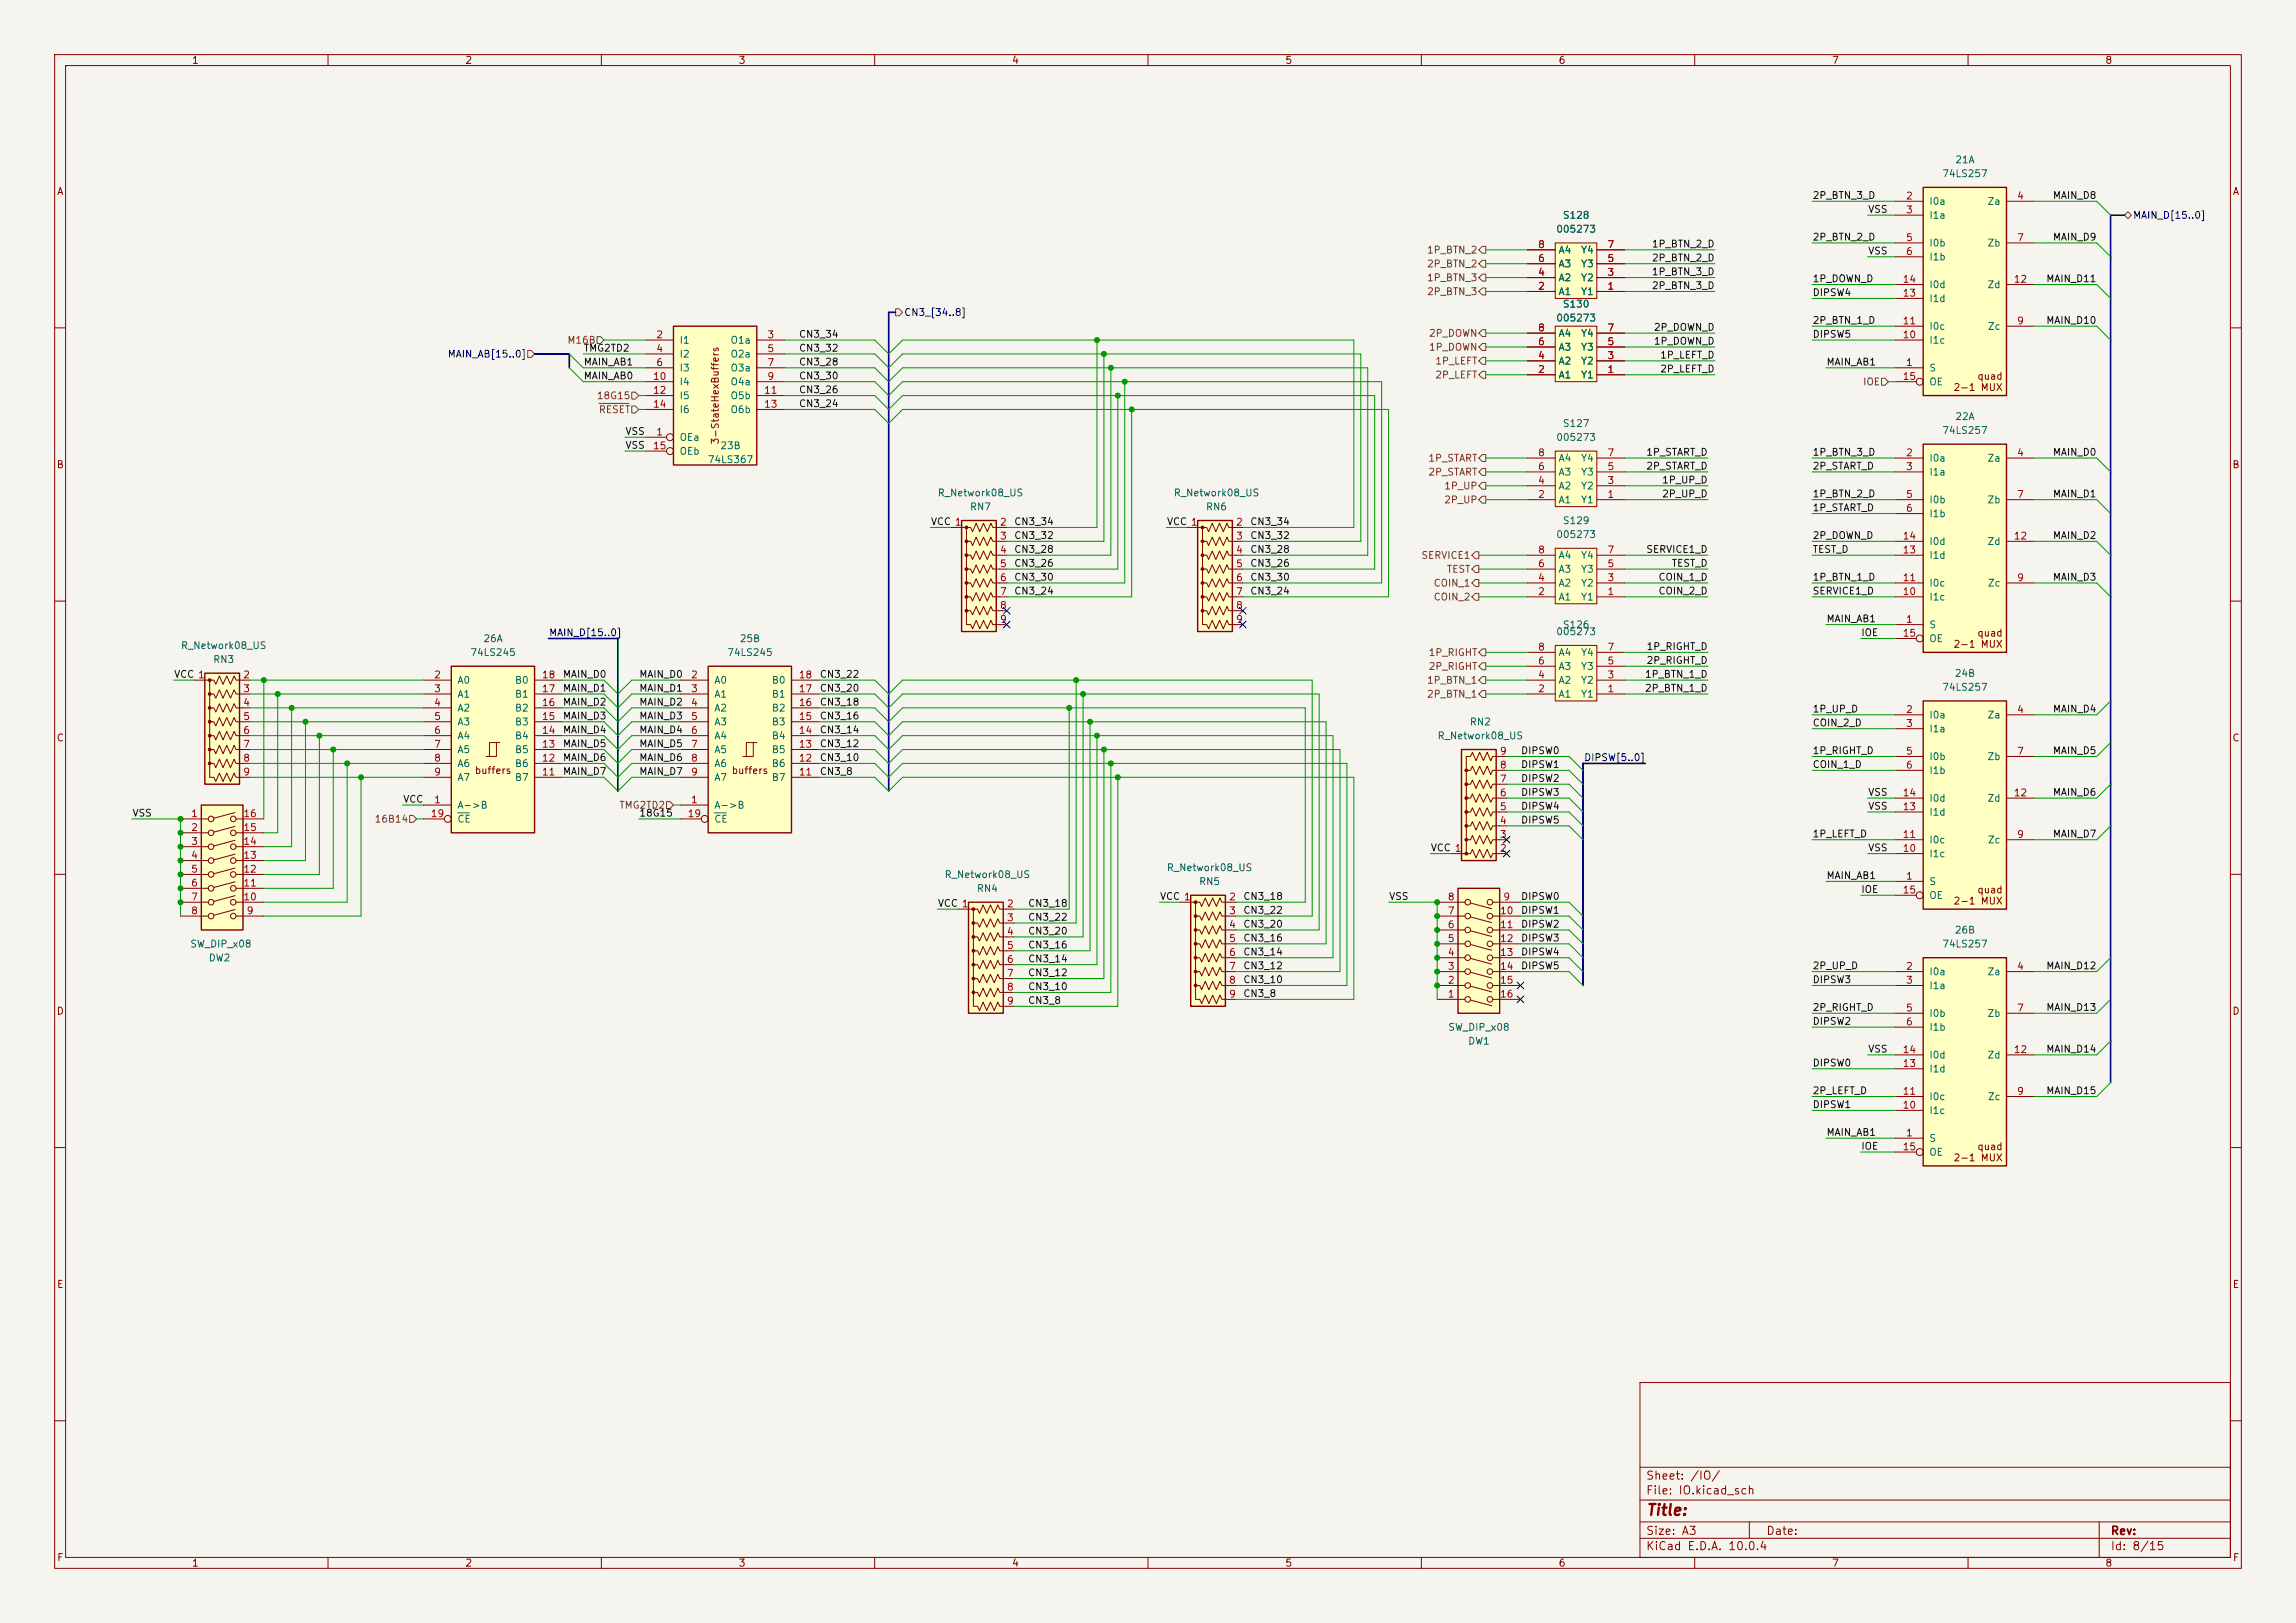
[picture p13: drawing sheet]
<svg xmlns="http://www.w3.org/2000/svg" width="420mm" height="297mm" viewBox="0 0 420 297" stroke-linecap="round" stroke-linejoin="round" font-family="sans-serif">
<defs><g id="words">
<text font-size="2" fill="#840000" x="301" y="277.8">Title:</text>
<g font-size="1.5" fill="#840000">
<text x="301" y="273.8">File: IO.kicad_sch</text>
<text x="301" y="271.1">Sheet: /IO/</text>
<text x="301" y="281.2">Size: A3</text>
<text x="323" y="281.2">Date:</text>
<text x="386" y="281.2">Rev:</text>
<text x="301" y="284">KiCad E.D.A. 10.0.4</text>
<text x="386" y="284">Id: 8/15</text>
</g>
<g font-size="1.3" fill="#840000">
<text x="35" y="12">1</text>
<text x="85" y="12">2</text>
<text x="135" y="12">3</text>
<text x="185" y="12">4</text>
<text x="235" y="12">5</text>
<text x="285" y="12">6</text>
<text x="335" y="12">7</text>
<text x="385" y="12">8</text>
<text x="10.3" y="36">A</text>
<text x="408.3" y="36">A</text>
<text x="357.2" y="71.8">2-1 MUX</text>
<text x="361.6" y="69.8">quad</text>
<text x="131.8" y="81.4" transform="rotate(-90 131.8 81.4)">3-StateHexBuffers</text>
<text x="10.3" y="86">B</text>
<text x="408.2" y="86">B</text>
<text x="357.2" y="118.8">2-1 MUX</text>
<text x="361.6" y="116.8">quad</text>
<text x="10.3" y="136">C</text>
<text x="408.2" y="136">C</text>
<text x="86.7" y="141.9">buffers</text>
<text x="133.7" y="141.9">buffers</text>
<text x="357.2" y="165.8">2-1 MUX</text>
<text x="361.6" y="163.8">quad</text>
<text x="10.3" y="186">D</text>
<text x="408.2" y="186">D</text>
<text x="357.2" y="212.8">2-1 MUX</text>
<text x="361.6" y="210.8">quad</text>
<text x="10.3" y="236">E</text>
<text x="408.3" y="236">E</text>
<text x="10.3" y="286">F</text>
<text x="35" y="287">1</text>
<text x="85" y="287">2</text>
<text x="135" y="287">3</text>
<text x="185" y="287">4</text>
<text x="235" y="287">5</text>
<text x="285" y="287">6</text>
<text x="335" y="287">7</text>
<text x="385" y="287">8</text>
<text x="408.3" y="286">F</text>
</g>
<g font-size="1.3" fill="#006464">
<text x="355.2" y="32.7">74LS257</text>
<text x="357.6" y="30.2">21A</text>
<text x="285.8" y="40.3">S128</text>
<text x="352.8" y="37.8">I0a</text>
<text x="352.8" y="40.3">I1a</text>
<text x="363.5" y="37.8">Za</text>
<text x="284.6" y="42.9">005273</text>
<text x="285" y="46.7">A4</text>
<text x="289.1" y="46.7">Y4</text>
<text x="352.8" y="45.4">I0b</text>
<text x="352.8" y="48">I1b</text>
<text x="363.5" y="45.4">Zb</text>
<text x="285" y="51.8">A2</text>
<text x="285" y="49.2">A3</text>
<text x="289.1" y="51.8">Y2</text>
<text x="289.1" y="49.2">Y3</text>
<text x="352.8" y="53">I0d</text>
<text x="363.5" y="53">Zd</text>
<text x="284.6" y="59.1">005273</text>
<text x="285" y="54.3">A1</text>
<text x="285.8" y="56.6">S130</text>
<text x="289.1" y="54.3">Y1</text>
<text x="352.8" y="55.6">I1d</text>
<text x="124.2" y="63.2">I1</text>
<text x="124.2" y="65.7">I2</text>
<text x="133.5" y="63.2">O1a</text>
<text x="133.5" y="65.7">O2a</text>
<text x="285" y="64.5">A3</text>
<text x="285" y="61.9">A4</text>
<text x="289.1" y="64.5">Y3</text>
<text x="289.1" y="61.9">Y4</text>
<text x="352.8" y="63.2">I1c</text>
<text x="352.8" y="60.7">I0c</text>
<text x="363.5" y="60.7">Zc</text>
<text x="124.2" y="68.3">I3</text>
<text x="124.2" y="70.8">I4</text>
<text x="133.5" y="68.3">O3a</text>
<text x="133.5" y="70.8">O4a</text>
<text x="285" y="69.6">A1</text>
<text x="285" y="67">A2</text>
<text x="289.1" y="69.6">Y1</text>
<text x="289.1" y="67">Y2</text>
<text x="352.8" y="68.3">S</text>
<text x="352.8" y="70.8">OE</text>
<text x="124.2" y="73.4">I5</text>
<text x="124.2" y="75.9">I6</text>
<text x="133.5" y="73.4">O5b</text>
<text x="133.5" y="75.9">O6b</text>
<text x="357.6" y="77.2">22A</text>
<text x="124.2" y="81">OEa</text>
<text x="124.2" y="83.5">OEb</text>
<text x="131.7" y="82.5">23B</text>
<text x="284.6" y="81">005273</text>
<text x="285.8" y="78.4">S127</text>
<text x="355.2" y="79.7">74LS257</text>
<text x="129.4" y="85">74LS367</text>
<text x="285" y="89.9">A2</text>
<text x="285" y="87.3">A3</text>
<text x="285" y="84.8">A4</text>
<text x="289.1" y="89.9">Y2</text>
<text x="289.1" y="87.3">Y3</text>
<text x="289.1" y="84.8">Y4</text>
<text x="352.8" y="84.8">I0a</text>
<text x="352.8" y="87.3">I1a</text>
<text x="363.5" y="84.8">Za</text>
<text x="171.4" y="91.1">R_Network08_US</text>
<text x="177.3" y="93.7">RN7</text>
<text x="214.6" y="91.1">R_Network08_US</text>
<text x="220.5" y="93.7">RN6</text>
<text x="285" y="92.4">A1</text>
<text x="289.1" y="92.4">Y1</text>
<text x="352.8" y="92.4">I0b</text>
<text x="352.8" y="95">I1b</text>
<text x="363.5" y="92.4">Zb</text>
<text x="284.6" y="98.8">005273</text>
<text x="285.8" y="96.2">S129</text>
<text x="352.8" y="100">I0d</text>
<text x="363.5" y="100">Zd</text>
<text x="285" y="107.7">A2</text>
<text x="285" y="105.1">A3</text>
<text x="285" y="102.6">A4</text>
<text x="289.1" y="107.7">Y2</text>
<text x="289.1" y="105.1">Y3</text>
<text x="289.1" y="102.6">Y4</text>
<text x="352.8" y="107.7">I0c</text>
<text x="352.8" y="102.6">I1d</text>
<text x="363.5" y="107.7">Zc</text>
<text x="285" y="110.2">A1</text>
<text x="289.1" y="110.2">Y1</text>
<text x="352.8" y="110.2">I1c</text>
<text x="33" y="119.1">R_Network08_US</text>
<text x="88.3" y="117.8">26A</text>
<text x="135.2" y="117.8">25B</text>
<text x="284.6" y="116.5">005273</text>
<text x="285.8" y="115.3">S126</text>
<text x="352.8" y="115.3">S</text>
<text x="352.8" y="117.8">OE</text>
<text x="38.9" y="121.6">RN3</text>
<text x="83.6" y="125.4">A0</text>
<text x="85.9" y="120.4">74LS245</text>
<text x="94.1" y="125.4">B0</text>
<text x="130.6" y="125.4">A0</text>
<text x="132.9" y="120.4">74LS245</text>
<text x="141.1" y="125.4">B0</text>
<text x="285" y="125.4">A2</text>
<text x="285" y="122.9">A3</text>
<text x="285" y="120.4">A4</text>
<text x="289.1" y="125.4">Y2</text>
<text x="289.1" y="122.9">Y3</text>
<text x="289.1" y="120.4">Y4</text>
<text x="357.5" y="124.2">24B</text>
<text x="83.6" y="128">A1</text>
<text x="83.6" y="130.5">A2</text>
<text x="94.1" y="130.5">B2</text>
<text x="94.1" y="128">B1</text>
<text x="130.6" y="128">A1</text>
<text x="130.6" y="130.5">A2</text>
<text x="141.1" y="130.5">B2</text>
<text x="141.1" y="128">B1</text>
<text x="285" y="128">A1</text>
<text x="289.1" y="128">Y1</text>
<text x="352.8" y="131.8">I0a</text>
<text x="355.2" y="126.7">74LS257</text>
<text x="363.5" y="131.8">Za</text>
<text x="83.6" y="133.1">A3</text>
<text x="83.6" y="135.6">A4</text>
<text x="94.1" y="135.6">B4</text>
<text x="94.1" y="133.1">B3</text>
<text x="130.6" y="133.1">A3</text>
<text x="130.6" y="135.6">A4</text>
<text x="141.1" y="135.6">B4</text>
<text x="141.1" y="133.1">B3</text>
<text x="262.9" y="135.6">R_Network08_US</text>
<text x="268.8" y="133.1">RN2</text>
<text x="352.8" y="134.3">I1a</text>
<text x="83.6" y="138.1">A5</text>
<text x="83.6" y="140.7">A6</text>
<text x="83.6" y="143.2">A7</text>
<text x="94.1" y="143.2">B7</text>
<text x="94.1" y="140.7">B6</text>
<text x="94.1" y="138.1">B5</text>
<text x="130.6" y="138.1">A5</text>
<text x="130.6" y="140.7">A6</text>
<text x="130.6" y="143.2">A7</text>
<text x="141.1" y="143.2">B7</text>
<text x="141.1" y="140.7">B6</text>
<text x="141.1" y="138.1">B5</text>
<text x="352.8" y="139.4">I0b</text>
<text x="352.8" y="141.9">I1b</text>
<text x="363.5" y="139.4">Zb</text>
<text x="83.6" y="148.3">A-&gt;B</text>
<text x="130.6" y="148.3">A-&gt;B</text>
<text x="352.8" y="149.6">I1d</text>
<text x="352.8" y="147">I0d</text>
<text x="363.5" y="147">Zd</text>
<text x="83.6" y="150.8">CE</text>
<text x="130.6" y="150.8">CE</text>
<text x="352.8" y="154.6">I0c</text>
<text x="363.5" y="154.6">Zc</text>
<text x="172.7" y="161">R_Network08_US</text>
<text x="213.3" y="159.7">R_Network08_US</text>
<text x="352.8" y="157.2">I1c</text>
<text x="178.6" y="163.5">RN4</text>
<text x="219.2" y="162.3">RN5</text>
<text x="352.8" y="162.3">S</text>
<text x="352.8" y="164.8">OE</text>
<text x="34.7" y="173.7">SW_DIP_x08</text>
<text x="355.2" y="173.7">74LS257</text>
<text x="357.5" y="171.2">26B</text>
<text x="38.1" y="176.2">DW2</text>
<text x="352.8" y="178.8">I0a</text>
<text x="363.5" y="178.8">Za</text>
<text x="352.8" y="181.3">I1a</text>
<text x="264.8" y="188.9">SW_DIP_x08</text>
<text x="268.4" y="191.5">DW1</text>
<text x="352.8" y="186.4">I0b</text>
<text x="352.8" y="188.9">I1b</text>
<text x="363.5" y="186.4">Zb</text>
<text x="352.8" y="196.6">I1d</text>
<text x="352.8" y="194">I0d</text>
<text x="363.5" y="194">Zd</text>
<text x="352.8" y="201.6">I0c</text>
<text x="363.5" y="201.6">Zc</text>
<text x="352.8" y="209.3">S</text>
<text x="352.8" y="204.2">I1c</text>
<text x="352.8" y="211.8">OE</text>
</g>
<g font-size="1.3" fill="#0f0f0f">
<text x="331.5" y="36.7">2P_BTN_3_D</text>
<text x="341.6" y="39.2">VSS</text>
<text x="375.4" y="36.7">MAIN_D8</text>
<text x="302.1" y="45.6">1P_BTN_2_D</text>
<text x="331.5" y="44.3">2P_BTN_2_D</text>
<text x="341.6" y="46.9">VSS</text>
<text x="375.4" y="44.3">MAIN_D9</text>
<text x="302.1" y="50.7">1P_BTN_3_D</text>
<text x="302.1" y="53.2">2P_BTN_3_D</text>
<text x="302.1" y="48.1">2P_BTN_2_D</text>
<text x="331.5" y="51.9">1P_DOWN_D</text>
<text x="374.2" y="51.9">MAIN_D11</text>
<text x="331.5" y="54.5">DIPSW4</text>
<text x="331.5" y="59.6">2P_BTN_1_D</text>
<text x="374.2" y="59.6">MAIN_D10</text>
<text x="106.7" y="64.6">TMG2TD2</text>
<text x="146" y="62.1">CN3_34</text>
<text x="146" y="64.6">CN3_32</text>
<text x="302.4" y="63.4">1P_DOWN_D</text>
<text x="302.4" y="60.8">2P_DOWN_D</text>
<text x="303.6" y="65.9">1P_LEFT_D</text>
<text x="331.5" y="62.1">DIPSW5</text>
<text x="106.7" y="67.2">MAIN_AB1</text>
<text x="106.7" y="69.7">MAIN_AB0</text>
<text x="146" y="67.2">CN3_28</text>
<text x="146" y="69.7">CN3_30</text>
<text x="303.6" y="68.5">2P_LEFT_D</text>
<text x="334" y="67.2">MAIN_AB1</text>
<text x="146" y="74.8">CN3_24</text>
<text x="146" y="72.3">CN3_26</text>
<text x="114.3" y="82.4">VSS</text>
<text x="114.3" y="79.9">VSS</text>
<text x="301" y="83.7">1P_START_D</text>
<text x="331.5" y="83.7">1P_BTN_3_D</text>
<text x="375.4" y="83.7">MAIN_D0</text>
<text x="301" y="86.2">2P_START_D</text>
<text x="303.9" y="88.8">1P_UP_D</text>
<text x="331.5" y="86.2">2P_START_D</text>
<text x="303.9" y="91.3">2P_UP_D</text>
<text x="331.5" y="93.9">1P_START_D</text>
<text x="331.5" y="91.3">1P_BTN_2_D</text>
<text x="375.4" y="91.3">MAIN_D1</text>
<text x="170.2" y="96.4">VCC 1</text>
<text x="185.4" y="96.4">CN3_34</text>
<text x="185.4" y="101.5">CN3_28</text>
<text x="185.4" y="98.9">CN3_32</text>
<text x="213.4" y="96.4">VCC 1</text>
<text x="228.6" y="101.5">CN3_28</text>
<text x="228.6" y="96.4">CN3_34</text>
<text x="228.6" y="98.9">CN3_32</text>
<text x="301" y="101.5">SERVICE1_D</text>
<text x="331.5" y="98.9">2P_DOWN_D</text>
<text x="331.5" y="101.5">TEST_D</text>
<text x="375.4" y="98.9">MAIN_D2</text>
<text x="185.4" y="106.6">CN3_30</text>
<text x="185.4" y="104">CN3_26</text>
<text x="228.6" y="106.6">CN3_30</text>
<text x="228.6" y="104">CN3_26</text>
<text x="303.3" y="106.6">COIN_1_D</text>
<text x="305.7" y="104">TEST_D</text>
<text x="331.5" y="106.6">1P_BTN_1_D</text>
<text x="375.4" y="106.6">MAIN_D3</text>
<text x="185.4" y="109.1">CN3_24</text>
<text x="228.6" y="109.1">CN3_24</text>
<text x="303.3" y="109.1">COIN_2_D</text>
<text x="331.5" y="109.1">SERVICE1_D</text>
<text x="301.1" y="119.3">1P_RIGHT_D</text>
<text x="334" y="114.2">MAIN_AB1</text>
<text x="340.4" y="116.7">IOE</text>
<text x="31.7" y="124.3">VCC 1</text>
<text x="102.9" y="124.3">MAIN_D0</text>
<text x="116.8" y="124.3">MAIN_D0</text>
<text x="149.9" y="124.3">CN3_22</text>
<text x="300.8" y="124.3">1P_BTN_1_D</text>
<text x="301.1" y="121.8">2P_RIGHT_D</text>
<text x="102.9" y="126.9">MAIN_D1</text>
<text x="102.9" y="132">MAIN_D3</text>
<text x="102.9" y="129.4">MAIN_D2</text>
<text x="116.8" y="129.4">MAIN_D2</text>
<text x="116.8" y="126.9">MAIN_D1</text>
<text x="116.8" y="132">MAIN_D3</text>
<text x="149.9" y="132">CN3_16</text>
<text x="149.9" y="126.9">CN3_20</text>
<text x="149.9" y="129.4">CN3_18</text>
<text x="300.8" y="126.9">2P_BTN_1_D</text>
<text x="331.5" y="130.7">1P_UP_D</text>
<text x="375.4" y="130.7">MAIN_D4</text>
<text x="102.9" y="137">MAIN_D5</text>
<text x="102.9" y="134.5">MAIN_D4</text>
<text x="116.8" y="137">MAIN_D5</text>
<text x="116.8" y="134.5">MAIN_D4</text>
<text x="149.9" y="134.5">CN3_14</text>
<text x="149.9" y="137">CN3_12</text>
<text x="331.5" y="133.2">COIN_2_D</text>
<text x="102.9" y="139.6">MAIN_D6</text>
<text x="102.9" y="142.1">MAIN_D7</text>
<text x="116.8" y="142.1">MAIN_D7</text>
<text x="116.8" y="139.6">MAIN_D6</text>
<text x="149.9" y="139.6">CN3_10</text>
<text x="149.9" y="142.1">CN3_8</text>
<text x="278.1" y="138.3">DIPSW0</text>
<text x="278.1" y="140.8">DIPSW1</text>
<text x="278.1" y="143.4">DIPSW2</text>
<text x="331.5" y="140.8">COIN_1_D</text>
<text x="331.5" y="138.3">1P_RIGHT_D</text>
<text x="375.4" y="138.3">MAIN_D5</text>
<text x="24.1" y="149.7">VSS</text>
<text x="73.7" y="147.2">VCC</text>
<text x="116.8" y="149.7">18G15</text>
<text x="278.1" y="145.9">DIPSW3</text>
<text x="278.1" y="148.5">DIPSW4</text>
<text x="341.6" y="148.5">VSS</text>
<text x="341.6" y="145.9">VSS</text>
<text x="375.4" y="145.9">MAIN_D6</text>
<text x="278.1" y="151">DIPSW5</text>
<text x="331.5" y="153.5">1P_LEFT_D</text>
<text x="375.4" y="153.5">MAIN_D7</text>
<text x="261.6" y="156.1">VCC 1</text>
<text x="334" y="161.2">MAIN_AB1</text>
<text x="341.6" y="156.1">VSS</text>
<text x="171.4" y="166.2">VCC 1</text>
<text x="188" y="166.2">CN3_18</text>
<text x="212.1" y="165">VCC 1</text>
<text x="227.3" y="165">CN3_18</text>
<text x="227.3" y="167.5">CN3_22</text>
<text x="254" y="165">VSS</text>
<text x="278.1" y="167.5">DIPSW1</text>
<text x="278.1" y="165">DIPSW0</text>
<text x="340.4" y="163.7">IOE</text>
<text x="188" y="173.9">CN3_16</text>
<text x="188" y="168.8">CN3_22</text>
<text x="188" y="171.3">CN3_20</text>
<text x="227.3" y="170.1">CN3_20</text>
<text x="227.3" y="172.6">CN3_16</text>
<text x="278.1" y="172.6">DIPSW3</text>
<text x="278.1" y="170.1">DIPSW2</text>
<text x="188" y="176.4">CN3_14</text>
<text x="188" y="178.9">CN3_12</text>
<text x="227.3" y="177.7">CN3_12</text>
<text x="227.3" y="175.1">CN3_14</text>
<text x="278.1" y="175.1">DIPSW4</text>
<text x="278.1" y="177.7">DIPSW5</text>
<text x="331.5" y="177.7">2P_UP_D</text>
<text x="374.2" y="177.7">MAIN_D12</text>
<text x="188" y="184">CN3_8</text>
<text x="188" y="181.5">CN3_10</text>
<text x="227.3" y="182.8">CN3_8</text>
<text x="227.3" y="180.2">CN3_10</text>
<text x="331.5" y="180.2">DIPSW3</text>
<text x="331.5" y="185.3">2P_RIGHT_D</text>
<text x="374.2" y="185.3">MAIN_D13</text>
<text x="331.5" y="187.8">DIPSW2</text>
<text x="331.5" y="195.5">DIPSW0</text>
<text x="341.6" y="192.9">VSS</text>
<text x="374.2" y="192.9">MAIN_D14</text>
<text x="331.5" y="203.1">DIPSW1</text>
<text x="331.5" y="200.5">2P_LEFT_D</text>
<text x="374.2" y="200.5">MAIN_D15</text>
<text x="334" y="208.2">MAIN_AB1</text>
<text x="340.4" y="210.7">IOE</text>
</g>
<g font-size="1.3" fill="#a90000">
<text x="348.5" y="36.8">2</text>
<text x="348.5" y="39.3">3</text>
<text x="368.9" y="36.8">4</text>
<text x="281.2" y="45.7">8</text>
<text x="293.9" y="45.7">7</text>
<text x="348.5" y="44.4">5</text>
<text x="348.5" y="47">6</text>
<text x="368.9" y="44.4">7</text>
<text x="281.2" y="53.3">2</text>
<text x="281.2" y="50.8">4</text>
<text x="281.2" y="48.2">6</text>
<text x="293.9" y="53.3">1</text>
<text x="293.9" y="50.8">3</text>
<text x="293.9" y="48.2">5</text>
<text x="347.9" y="52">14</text>
<text x="368.3" y="52">12</text>
<text x="347.9" y="59.7">11</text>
<text x="347.9" y="54.6">13</text>
<text x="368.9" y="59.7">9</text>
<text x="119.9" y="62.2">2</text>
<text x="119.9" y="64.7">4</text>
<text x="140.3" y="62.2">3</text>
<text x="140.3" y="64.7">5</text>
<text x="281.2" y="63.5">6</text>
<text x="281.2" y="60.9">8</text>
<text x="293.9" y="63.5">5</text>
<text x="293.9" y="60.9">7</text>
<text x="347.9" y="62.2">10</text>
<text x="119.3" y="69.8">10</text>
<text x="119.9" y="67.3">6</text>
<text x="140.3" y="67.3">7</text>
<text x="140.3" y="69.8">9</text>
<text x="281.2" y="68.6">2</text>
<text x="281.2" y="66">4</text>
<text x="293.9" y="68.6">1</text>
<text x="293.9" y="66">3</text>
<text x="347.9" y="69.8">15</text>
<text x="348.5" y="67.3">1</text>
<text x="119.3" y="72.4">12</text>
<text x="119.3" y="74.9">14</text>
<text x="139.7" y="72.4">11</text>
<text x="139.7" y="74.9">13</text>
<text x="119.3" y="82.5">15</text>
<text x="119.9" y="80">1</text>
<text x="281.2" y="83.8">8</text>
<text x="293.9" y="83.8">7</text>
<text x="348.5" y="83.8">2</text>
<text x="368.9" y="83.8">4</text>
<text x="281.2" y="88.9">4</text>
<text x="281.2" y="86.3">6</text>
<text x="293.9" y="88.9">3</text>
<text x="293.9" y="86.3">5</text>
<text x="348.5" y="86.3">3</text>
<text x="281.2" y="91.4">2</text>
<text x="293.9" y="91.4">1</text>
<text x="348.5" y="91.4">5</text>
<text x="348.5" y="94">6</text>
<text x="368.9" y="91.4">7</text>
<text x="182.8" y="96.5">2</text>
<text x="182.8" y="99">3</text>
<text x="182.8" y="101.6">4</text>
<text x="226" y="96.5">2</text>
<text x="226" y="99">3</text>
<text x="226" y="101.6">4</text>
<text x="281.2" y="101.6">8</text>
<text x="293.9" y="101.6">7</text>
<text x="347.9" y="101.6">13</text>
<text x="347.9" y="99">14</text>
<text x="368.3" y="99">12</text>
<text x="182.8" y="104.1">5</text>
<text x="182.8" y="106.7">6</text>
<text x="226" y="104.1">5</text>
<text x="226" y="106.7">6</text>
<text x="281.2" y="106.7">4</text>
<text x="281.2" y="104.1">6</text>
<text x="293.9" y="106.7">3</text>
<text x="293.9" y="104.1">5</text>
<text x="347.9" y="106.7">11</text>
<text x="368.9" y="106.7">9</text>
<text x="182.8" y="109.2">7</text>
<text x="182.8" y="111.7">8</text>
<text x="226" y="109.2">7</text>
<text x="226" y="111.7">8</text>
<text x="281.2" y="109.2">2</text>
<text x="293.9" y="109.2">1</text>
<text x="347.9" y="109.2">10</text>
<text x="182.8" y="114.3">9</text>
<text x="226" y="114.3">9</text>
<text x="281.2" y="119.4">8</text>
<text x="293.9" y="119.4">7</text>
<text x="347.9" y="116.8">15</text>
<text x="348.5" y="114.3">1</text>
<text x="44.4" y="124.4">2</text>
<text x="79.3" y="124.4">2</text>
<text x="99" y="124.4">18</text>
<text x="126.3" y="124.4">2</text>
<text x="146" y="124.4">18</text>
<text x="281.2" y="124.4">4</text>
<text x="281.2" y="121.9">6</text>
<text x="293.9" y="124.4">3</text>
<text x="293.9" y="121.9">5</text>
<text x="44.4" y="127">3</text>
<text x="44.4" y="129.5">4</text>
<text x="79.3" y="127">3</text>
<text x="79.3" y="129.5">4</text>
<text x="99" y="129.5">16</text>
<text x="99" y="127">17</text>
<text x="126.3" y="127">3</text>
<text x="126.3" y="129.5">4</text>
<text x="146" y="129.5">16</text>
<text x="146" y="127">17</text>
<text x="281.2" y="127">2</text>
<text x="293.9" y="127">1</text>
<text x="348.5" y="130.8">2</text>
<text x="368.9" y="130.8">4</text>
<text x="44.4" y="132.1">5</text>
<text x="44.4" y="134.6">6</text>
<text x="44.4" y="137.1">7</text>
<text x="79.3" y="132.1">5</text>
<text x="79.3" y="134.6">6</text>
<text x="79.3" y="137.1">7</text>
<text x="99" y="137.1">13</text>
<text x="99" y="134.6">14</text>
<text x="99" y="132.1">15</text>
<text x="126.3" y="132.1">5</text>
<text x="126.3" y="134.6">6</text>
<text x="126.3" y="137.1">7</text>
<text x="146" y="137.1">13</text>
<text x="146" y="134.6">14</text>
<text x="146" y="132.1">15</text>
<text x="348.5" y="133.3">3</text>
<text x="44.4" y="139.7">8</text>
<text x="44.4" y="142.2">9</text>
<text x="79.3" y="139.7">8</text>
<text x="79.3" y="142.2">9</text>
<text x="99" y="142.2">11</text>
<text x="99" y="139.7">12</text>
<text x="126.3" y="139.7">8</text>
<text x="126.3" y="142.2">9</text>
<text x="146" y="142.2">11</text>
<text x="146" y="139.7">12</text>
<text x="274.2" y="143.5">7</text>
<text x="274.2" y="140.9">8</text>
<text x="274.2" y="138.4">9</text>
<text x="348.5" y="138.4">5</text>
<text x="348.5" y="140.9">6</text>
<text x="368.9" y="138.4">7</text>
<text x="34.9" y="149.8">1</text>
<text x="44.4" y="149.8">16</text>
<text x="78.7" y="149.8">19</text>
<text x="79.3" y="147.3">1</text>
<text x="125.7" y="149.8">19</text>
<text x="126.3" y="147.3">1</text>
<text x="274.2" y="148.6">5</text>
<text x="274.2" y="146">6</text>
<text x="347.9" y="148.6">13</text>
<text x="347.9" y="146">14</text>
<text x="368.3" y="146">12</text>
<text x="34.9" y="152.4">2</text>
<text x="34.9" y="154.9">3</text>
<text x="44.4" y="154.9">14</text>
<text x="44.4" y="152.4">15</text>
<text x="274.2" y="153.6">3</text>
<text x="274.2" y="151.1">4</text>
<text x="347.9" y="153.6">11</text>
<text x="368.9" y="153.6">9</text>
<text x="34.9" y="157.5">4</text>
<text x="34.9" y="160">5</text>
<text x="44.4" y="160">12</text>
<text x="44.4" y="157.5">13</text>
<text x="274.2" y="156.2">2</text>
<text x="347.9" y="156.2">10</text>
<text x="348.5" y="161.3">1</text>
<text x="34.9" y="162.5">6</text>
<text x="34.9" y="165.1">7</text>
<text x="34.9" y="167.6">8</text>
<text x="44.4" y="165.1">10</text>
<text x="44.4" y="162.5">11</text>
<text x="45" y="167.6">9</text>
<text x="184.1" y="166.3">2</text>
<text x="224.7" y="165.1">2</text>
<text x="224.7" y="167.6">3</text>
<text x="264.7" y="167.6">7</text>
<text x="264.7" y="165.1">8</text>
<text x="274.3" y="167.6">10</text>
<text x="274.9" y="165.1">9</text>
<text x="347.9" y="163.8">15</text>
<text x="184.1" y="168.9">3</text>
<text x="184.1" y="171.4">4</text>
<text x="184.1" y="174">5</text>
<text x="224.7" y="170.2">4</text>
<text x="224.7" y="172.7">5</text>
<text x="264.7" y="172.7">5</text>
<text x="264.7" y="170.2">6</text>
<text x="274.3" y="170.2">11</text>
<text x="274.3" y="172.7">12</text>
<text x="184.1" y="176.5">6</text>
<text x="184.1" y="179">7</text>
<text x="224.7" y="175.2">6</text>
<text x="224.7" y="177.8">7</text>
<text x="264.7" y="177.8">3</text>
<text x="264.7" y="175.2">4</text>
<text x="274.3" y="175.2">13</text>
<text x="274.3" y="177.8">14</text>
<text x="348.5" y="177.8">2</text>
<text x="368.9" y="177.8">4</text>
<text x="184.1" y="181.6">8</text>
<text x="184.1" y="184.1">9</text>
<text x="224.7" y="180.3">8</text>
<text x="224.7" y="182.9">9</text>
<text x="264.7" y="182.9">1</text>
<text x="264.7" y="180.3">2</text>
<text x="274.3" y="180.3">15</text>
<text x="274.3" y="182.9">16</text>
<text x="348.5" y="180.3">3</text>
<text x="348.5" y="185.4">5</text>
<text x="368.9" y="185.4">7</text>
<text x="348.5" y="187.9">6</text>
<text x="347.9" y="195.6">13</text>
<text x="347.9" y="193">14</text>
<text x="368.3" y="193">12</text>
<text x="347.9" y="203.2">10</text>
<text x="347.9" y="200.6">11</text>
<text x="368.9" y="200.6">9</text>
<text x="348.5" y="208.3">1</text>
<text x="347.9" y="210.8">15</text>
</g>
<g font-size="1.3" fill="#000084">
<text x="390.1" y="40.3">MAIN_D[15..0]</text>
<text x="165.3" y="58.1">CN3_[34..8]</text>
<text x="81.8" y="65.7">MAIN_AB[15..0]</text>
<text x="100.3" y="116.7">MAIN_D[15..0]</text>
<text x="289.7" y="139.6">DIPSW[5..0]</text>
</g>
<g font-size="1.3" fill="#725600">
<text x="260.9" y="46.7">1P_BTN_2</text>
<text x="260.9" y="51.8">1P_BTN_3</text>
<text x="260.9" y="49.2">2P_BTN_2</text>
<text x="260.9" y="54.3">2P_BTN_3</text>
<text x="103.7" y="63.2">M16B</text>
<text x="261.3" y="61.9">2P_DOWN</text>
<text x="261.3" y="64.5">1P_DOWN</text>
<text x="262.4" y="69.6">2P_LEFT</text>
<text x="262.4" y="67">1P_LEFT</text>
<text x="340.7" y="70.8">IOE</text>
<text x="109.1" y="73.4">18G15</text>
<text x="109.4" y="75.9">RESET</text>
<text x="261.2" y="87.3">2P_START</text>
<text x="261.2" y="84.8">1P_START</text>
<text x="264.1" y="89.9">1P_UP</text>
<text x="264.1" y="92.4">2P_UP</text>
<text x="259.9" y="102.6">SERVICE1</text>
<text x="262.1" y="107.7">COIN_1</text>
<text x="264.6" y="105.1">TEST</text>
<text x="262.1" y="110.2">COIN_2</text>
<text x="260.9" y="125.4">1P_BTN_1</text>
<text x="261.2" y="122.9">2P_RIGHT</text>
<text x="261.2" y="120.4">1P_RIGHT</text>
<text x="260.9" y="128">2P_BTN_1</text>
<text x="113.2" y="148.3">TMG2TD2</text>
<text x="68.4" y="150.8">16B14</text>
</g>
</g></defs>
<path d="M0 0h420v297h-420z" fill="#f5f4ef" stroke="#f5f4ef" stroke-width=".18"/>
<g fill="none" stroke="#840000" stroke-width=".18">
<path d="M10 10h400v277h-400zM12 12h396v273h-396zM60 10v2M110 10v2M160 10v2M210 10v2M260 10v2M310 10v2M360 10v2M10 60h2M408 60h2M10 110h2"/>
<path d="M408 110h2M10 160h2M408 160h2M10 210h2M408 210h2M300 253h108v32h-108zM10 260h2M300 278.5h108M300 274.5h108M300 268.5h108M320 278.5v3M384 278.5v6.5"/>
<path d="M408 260h2M60 285v2M110 285v2M160 285v2M210 285v2M260 285v2M300 281.5h108M310 285v2M360 285v2"/>
</g>
<path d="M284.5 44.5h7.6v10.1h-7.6z" fill="#ffffc2"/>
<path d="M279.4 53.3h5.1M279.4 50.8h5.1M279.4 48.3h5.1M279.4 45.7h5.1M284.5 44.5h7.6v10.1h-7.6zM292.1 53.3h5.1M292.1 50.8h5.1M292.1 48.3h5.1M292.1 45.7h5.1" fill="none" stroke="#840000" stroke-width=".18"/>
<path d="M351.8 128.3h15.2v38.1h-15.2z" fill="#ffffc2"/>
<path d="M351.8 128.3h15.2v38.1h-15.2z" fill="none" stroke="#840000" stroke-width=".25"/>
<g fill="none" stroke="#840000" stroke-width=".18">
<path d="M346.7 130.8h5.1M346.7 133.4h5.1M346.7 138.4h5.1M367 130.8h5.1M367 138.4h5.1M346.7 141h5.1M346.7 153.7h5.1M346.7 156.2h5.1M346.7 146.1h5.1M346.7 148.6h5.1M367 153.7h5.1M367 146.1h5.1"/>
<path d="M346.7 161.3h5.1M346.7 163.8h3.8"/>
<circle cx="351.2" cy="163.8" r=".63"/>
</g>
<path d="M36.8 147.3h7.6v22.9h-7.6z" fill="#ffffc2"/>
<g fill="none" stroke="#840000" stroke-width=".18">
<path d="M33 149.9h5.1M33 152.4h5.1M33 154.9h5.1M33 157.5h5.1M43 148.7l-3.9 1M43 151.2l-3.9 1.1M43 153.8l-3.9 1M43 156.3l-3.9 1.1M43 158.9l-3.9 1M43.2 149.9h5.1M43.2 152.4h5.1M43.2 154.9h5.1"/>
<path d="M43.2 157.5h5.1M33 160h5.1M33 162.6h5.1M33 165.1h5.1M33 167.6h5.1M43 161.4l-3.9 1M43 163.9l-3.9 1M43 166.4l-3.9 1.1M43.2 160h5.1M43.2 162.6h5.1M43.2 165.1h5.1M43.2 167.6h5.1"/>
<circle cx="38.6" cy="149.9" r=".51"/>
<circle cx="38.6" cy="154.9" r=".51"/>
<circle cx="38.6" cy="157.5" r=".51"/>
<circle cx="38.6" cy="152.4" r=".51"/>
<circle cx="42.7" cy="157.5" r=".51"/>
<circle cx="42.7" cy="149.9" r=".51"/>
<circle cx="42.7" cy="154.9" r=".51"/>
<circle cx="42.7" cy="152.4" r=".51"/>
<circle cx="38.6" cy="160" r=".51"/>
<circle cx="38.6" cy="162.6" r=".51"/>
<circle cx="38.6" cy="165.1" r=".51"/>
<circle cx="38.6" cy="167.6" r=".51"/>
<circle cx="42.7" cy="162.6" r=".51"/>
<circle cx="42.7" cy="165.1" r=".51"/>
<circle cx="42.7" cy="160" r=".51"/>
<circle cx="42.7" cy="167.6" r=".51"/>
</g>
<path d="M36.8 147.3h7.6v22.9h-7.6z" fill="none" stroke="#840000" stroke-width=".25"/>
<path d="M284.5 59.7h7.6v10.2h-7.6z" fill="#ffffc2"/>
<path d="M284.5 59.7h7.6v10.2h-7.6zM279.4 68.6h5.1M279.4 66h5.1M279.4 63.5h5.1M279.4 61h5.1M292.1 68.6h5.1M292.1 66h5.1M292.1 63.5h5.1M292.1 61h5.1" fill="none" stroke="#840000" stroke-width=".18"/>
<path d="M129.5 121.9h15.3v30.5h-15.3z" fill="#ffffc2"/>
<g fill="none" stroke="#840000" stroke-width=".18">
<path d="M124.5 124.5h5M124.5 127h5M124.5 129.5h5M124.5 132.1h5M124.5 134.6h5M124.5 137.2h5M124.5 139.7h5M137.8 135.9h-1.3v2.5M138.4 135.9h-.6v2.5h-1.9M144.8 124.5h5.1M144.8 127h5.1M144.8 129.5h5.1"/>
<path d="M144.8 132.1h5.1M144.8 134.6h5.1M144.8 137.2h5.1M144.8 139.7h5.1M124.5 147.3h5M124.5 142.2h5M124.5 149.9h3.8M144.8 142.2h5.1"/>
<circle cx="128.9" cy="149.9" r=".63"/>
</g>
<path d="M129.5 121.9h15.3v30.5h-15.3z" fill="none" stroke="#840000" stroke-width=".25"/>
<path d="M130.7 148.8h2.1" fill="none" stroke="#006464" stroke-width=".18"/>
<path d="M284.5 82.6h7.6v10.1h-7.6z" fill="#ffffc2"/>
<path d="M279.4 91.4h5.1M279.4 88.9h5.1M279.4 86.4h5.1M279.4 83.8h5.1M284.5 82.6h7.6v10.1h-7.6zM292.1 91.4h5.1M292.1 88.9h5.1M292.1 86.4h5.1M292.1 83.8h5.1" fill="none" stroke="#840000" stroke-width=".18"/>
<path d="M82.5 121.9h15.3v30.5h-15.3z" fill="#ffffc2"/>
<g fill="none" stroke="#840000" stroke-width=".18">
<path d="M77.5 124.5h5M77.5 127h5M77.5 129.5h5M77.5 132.1h5M77.5 134.6h5M77.5 137.2h5M77.5 139.7h5M90.8 135.9h-1.3v2.5M91.4 135.9h-.6v2.5h-1.9M97.8 124.5h5.1M97.8 127h5.1M97.8 129.5h5.1"/>
<path d="M97.8 132.1h5.1M97.8 134.6h5.1M97.8 137.2h5.1M97.8 139.7h5.1M77.5 147.3h5M77.5 142.2h5M77.5 149.9h3.8M97.8 142.2h5.1"/>
<circle cx="81.9" cy="149.9" r=".63"/>
</g>
<path d="M82.5 121.9h15.3v30.5h-15.3z" fill="none" stroke="#840000" stroke-width=".25"/>
<path d="M83.7 148.8h2.2" fill="none" stroke="#006464" stroke-width=".18"/>
<path d="M284.5 100.3h7.6v10.2h-7.6z" fill="#ffffc2"/>
<path d="M279.4 109.2h5.1M279.4 106.7h5.1M279.4 104.1h5.1M279.4 101.6h5.1M284.5 100.3h7.6v10.2h-7.6zM292.1 109.2h5.1M292.1 106.7h5.1M292.1 104.1h5.1M292.1 101.6h5.1" fill="none" stroke="#840000" stroke-width=".18"/>
<path d="M219.1 95.3h6.3v20.3h-6.3z" fill="#ffffc2"/>
<path d="M219.1 95.3h6.3v20.3h-6.3z" fill="none" stroke="#840000" stroke-width=".25"/>
<g fill="#840000" stroke="#840000" stroke-width=".18">
<circle cx="220" cy="96.5" r=".25"/>
<circle cx="220" cy="99.1" r=".25"/>
<circle cx="220" cy="101.6" r=".25"/>
<circle cx="220" cy="104.1" r=".25"/>
<circle cx="220" cy="106.7" r=".25"/>
<circle cx="220" cy="109.2" r=".25"/>
<circle cx="220" cy="111.8" r=".25"/>
</g>
<path d="M217.2 96.5h2.5M220 99.1h.7l.4 .7 .6-1.5 .7 1.5 .7-1.5 .7 1.5 .6-1.5 .4 .8h2.5M227.3 96.5h-2.5l-.4-.7-.6 1.5-.7-1.5-.7 1.5-.7-1.5-.6 1.5-.4-.8h-.7v17.8h.7l.4 .8 .6-1.6 .7 1.6 .7-1.6 .7 1.6 .6-1.6 .4 .8h2.5M220 101.6h.7l.4 .8 .6-1.6 .7 1.6 .7-1.6 .7 1.6 .6-1.6 .4 .8h2.5M220 104.1h.7l.4 .8 .6-1.5 .7 1.5 .7-1.5 .7 1.5 .6-1.5 .4 .7h2.5M220 106.7h.7l.4 .7 .6-1.5 .7 1.5 .7-1.5 .7 1.5 .6-1.5 .4 .8h2.5M220 109.2h.7l.4 .8 .6-1.5 .7 1.5 .7-1.5 .7 1.5 .6-1.5 .4 .7h2.5M220 111.8h.7l.4 .7 .6-1.5 .7 1.5 .7-1.5 .7 1.5 .6-1.5 .4 .8h2.5" fill="none" stroke="#840000" stroke-width=".18"/>
<path d="M37.5 123.2h6.3v20.3h-6.3z" fill="#ffffc2"/>
<path d="M37.5 123.2h6.3v20.3h-6.3z" fill="none" stroke="#840000" stroke-width=".25"/>
<g fill="#840000" stroke="#840000" stroke-width=".18">
<circle cx="38.4" cy="124.5" r=".25"/>
<circle cx="38.4" cy="127" r=".25"/>
<circle cx="38.4" cy="129.5" r=".25"/>
<circle cx="38.4" cy="132.1" r=".25"/>
<circle cx="38.4" cy="134.6" r=".25"/>
<circle cx="38.4" cy="137.2" r=".25"/>
<circle cx="38.4" cy="139.7" r=".25"/>
</g>
<path d="M35.6 124.5h2.5M38.4 127h.7l.4 .8 .6-1.6 .7 1.6 .7-1.6 .7 1.6 .6-1.6 .4 .8h2.5M38.4 129.5h.7l.4 .8 .6-1.5 .7 1.5 .7-1.5 .7 1.5 .6-1.5 .4 .7h2.5M38.4 132.1h.7l.4 .7 .6-1.5 .7 1.5 .7-1.5 .7 1.5 .6-1.5 .4 .8h2.5M38.4 134.6h.7l.4 .8 .6-1.5 .7 1.5 .7-1.5 .7 1.5 .6-1.5 .4 .7h2.5M38.4 137.2h.7l.4 .7 .6-1.5 .7 1.5 .7-1.5 .7 1.5 .6-1.5 .4 .8h2.5M38.4 139.7h.7l.4 .8 .6-1.6 .7 1.6 .7-1.6 .7 1.6 .6-1.6 .4 .8h2.5M45.7 124.5h-2.5l-.4-.8-.6 1.5-.7-1.5-.7 1.5-.7-1.5-.6 1.5-.4-.7h-.7v17.7h.7l.4 .8 .6-1.5 .7 1.5 .7-1.5 .7 1.5 .6-1.5 .4 .7h2.5" fill="none" stroke="#840000" stroke-width=".18"/>
<path d="M217.8 163.8h6.4v20.4h-6.4z" fill="#ffffc2"/>
<path d="M217.8 163.8h6.4v20.4h-6.4z" fill="none" stroke="#840000" stroke-width=".25"/>
<g fill="#840000" stroke="#840000" stroke-width=".18">
<circle cx="218.7" cy="165.1" r=".25"/>
<circle cx="218.7" cy="167.6" r=".25"/>
<circle cx="218.7" cy="170.2" r=".25"/>
<circle cx="218.7" cy="172.7" r=".25"/>
<circle cx="218.7" cy="175.3" r=".25"/>
<circle cx="218.7" cy="177.8" r=".25"/>
<circle cx="218.7" cy="180.3" r=".25"/>
</g>
<path d="M215.9 165.1h2.5M218.7 167.6h.8l.3 .8 .7-1.5 .6 1.5 .7-1.5 .7 1.5 .7-1.5 .3 .7h2.6M218.7 170.2h.8l.3 .7 .7-1.5 .6 1.5 .7-1.5 .7 1.5 .7-1.5 .3 .8h2.6M218.7 172.7h.8l.3 .8 .7-1.5 .6 1.5 .7-1.5 .7 1.5 .7-1.5 .3 .7h2.6M218.7 175.3h.8l.3 .7 .7-1.5 .6 1.5 .7-1.5 .7 1.5 .7-1.5 .3 .8h2.6M218.7 177.8h.8l.3 .8 .7-1.6 .6 1.6 .7-1.6 .7 1.6 .7-1.6 .3 .8h2.6M226.1 165.1h-2.6l-.3-.8-.7 1.6-.7-1.6-.7 1.6-.6-1.6-.7 1.6-.3-.8h-.8v17.8h.8l.3 .7 .7-1.5 .6 1.5 .7-1.5 .7 1.5 .7-1.5 .3 .8h2.6M218.7 180.3h.8l.3 .8 .7-1.5 .6 1.5 .7-1.5 .7 1.5 .7-1.5 .3 .7h2.6" fill="none" stroke="#840000" stroke-width=".18"/>
<path d="M351.8 81.3h15.2v38.1h-15.2z" fill="#ffffc2"/>
<path d="M351.8 81.3h15.2v38.1h-15.2z" fill="none" stroke="#840000" stroke-width=".25"/>
<g fill="none" stroke="#840000" stroke-width=".18">
<path d="M346.7 83.8h5.1M346.7 86.4h5.1M346.7 91.4h5.1M346.7 94h5.1M346.7 99.1h5.1M367 83.8h5.1M367 91.4h5.1M367 99.1h5.1M346.7 114.3h5.1M346.7 106.7h5.1M346.7 109.2h5.1M346.7 101.6h5.1"/>
<path d="M346.7 116.8h3.8M367 106.7h5.1"/>
<circle cx="351.2" cy="116.8" r=".63"/>
</g>
<path d="M351.8 34.3h15.2v38.1h-15.2z" fill="#ffffc2"/>
<path d="M351.8 34.3h15.2v38.1h-15.2z" fill="none" stroke="#840000" stroke-width=".25"/>
<g fill="none" stroke="#840000" stroke-width=".18">
<path d="M346.7 36.8h5.1M346.7 39.4h5.1M367 36.8h5.1M346.7 44.5h5.1M346.7 47h5.1M346.7 59.7h5.1M346.7 52.1h5.1M346.7 54.6h5.1M367 44.5h5.1M367 59.7h5.1M367 52.1h5.1M346.7 67.3h5.1"/>
<path d="M346.7 62.2h5.1M346.7 69.9h3.8"/>
<circle cx="351.2" cy="69.8" r=".63"/>
</g>
<path d="M284.5 118.1h7.6v10.2h-7.6z" fill="#ffffc2"/>
<path d="M279.4 119.4h5.1M284.5 118.1h7.6v10.2h-7.6zM292.1 119.4h5.1M279.4 127h5.1M279.4 124.5h5.1M279.4 121.9h5.1M292.1 127h5.1M292.1 124.5h5.1M292.1 121.9h5.1" fill="none" stroke="#840000" stroke-width=".18"/>
<path d="M351.8 175.3h15.2v38.1h-15.2z" fill="#ffffc2"/>
<path d="M351.8 175.3h15.2v38.1h-15.2z" fill="none" stroke="#840000" stroke-width=".25"/>
<g fill="none" stroke="#840000" stroke-width=".18">
<path d="M346.7 177.8h5.1M367 177.8h5.1M346.7 180.3h5.1M346.7 185.4h5.1M346.7 188h5.1M346.7 193h5.1M346.7 195.6h5.1M367 185.4h5.1M367 193h5.1M346.7 208.3h5.1M346.7 200.7h5.1M346.7 203.2h5.1"/>
<path d="M346.7 210.8h3.8M367 200.7h5.1"/>
<circle cx="351.2" cy="210.8" r=".63"/>
</g>
<path d="M267.3 137.2h6.4v20.3h-6.4z" fill="#ffffc2"/>
<path d="M267.3 137.2h6.4v20.3h-6.4z" fill="none" stroke="#840000" stroke-width=".25"/>
<g fill="#840000" stroke="#840000" stroke-width=".18">
<circle cx="268.2" cy="156.2" r=".25"/>
<circle cx="268.2" cy="153.7" r=".25"/>
<circle cx="268.2" cy="151.1" r=".25"/>
<circle cx="268.2" cy="148.6" r=".25"/>
<circle cx="268.2" cy="146" r=".25"/>
<circle cx="268.2" cy="143.5" r=".25"/>
<circle cx="268.2" cy="141" r=".25"/>
</g>
<path d="M275.6 138.4h-2.6l-.3 .8-.7-1.5-.7 1.5-.6-1.5-.7 1.5-.7-1.5-.3 .7h-.8v17.8h.8l.3-.8 .7 1.6 .7-1.6 .6 1.6 .7-1.6 .7 1.6 .3-.8h2.6M265.4 156.2h2.6M268.2 153.7h.8l.3-.8 .7 1.5 .7-1.5 .6 1.5 .7-1.5 .7 1.5 .3-.7h2.6M268.2 151.1h.8l.3-.7 .7 1.5 .7-1.5 .6 1.5 .7-1.5 .7 1.5 .3-.8h2.6M268.2 148.6h.8l.3-.8 .7 1.6 .7-1.6 .6 1.6 .7-1.6 .7 1.6 .3-.8h2.6M268.2 146.1h.8l.3-.8 .7 1.5 .7-1.5 .6 1.5 .7-1.5 .7 1.5 .3-.7h2.6M268.2 143.5h.8l.3-.8 .7 1.6 .7-1.6 .6 1.6 .7-1.6 .7 1.6 .3-.8h2.6M268.2 141h.8l.3-.8 .7 1.5 .7-1.5 .6 1.5 .7-1.5 .7 1.5 .3-.7h2.6" fill="none" stroke="#840000" stroke-width=".18"/>
<path d="M266.7 162.6h7.6v22.8h-7.6z" fill="#ffffc2"/>
<g fill="none" stroke="#840000" stroke-width=".18">
<path d="M262.9 177.8h5.1M262.9 175.3h5.1M262.9 172.7h5.1M262.9 170.2h5.1M262.9 167.6h5.1M262.9 165.1h5.1M269 177.9l3.9 1.1M269 175.4l3.9 1M269 172.8l3.9 1.1M269 170.3l3.9 1.1M269 167.8l3.9 1M269 165.3l3.9 1"/>
<path d="M273 177.8h5.1M273 175.3h5.1M273 172.7h5.1M273 170.2h5.1M273 167.6h5.1M273 165.1h5.1M262.9 182.9h5.1M262.9 180.3h5.1M269 183l3.9 1M269 180.5l3.9 1M273 182.9h5.1M273 180.3h5.1"/>
<circle cx="268.5" cy="177.8" r=".51"/>
<circle cx="268.5" cy="175.3" r=".51"/>
<circle cx="268.5" cy="172.7" r=".51"/>
<circle cx="268.5" cy="167.6" r=".51"/>
<circle cx="268.5" cy="170.2" r=".51"/>
<circle cx="268.5" cy="165.1" r=".51"/>
<circle cx="272.5" cy="170.2" r=".51"/>
<circle cx="272.5" cy="165.1" r=".51"/>
<circle cx="272.5" cy="167.6" r=".51"/>
<circle cx="272.5" cy="172.7" r=".51"/>
<circle cx="272.5" cy="177.8" r=".51"/>
<circle cx="272.5" cy="175.3" r=".51"/>
<circle cx="268.5" cy="182.9" r=".51"/>
<circle cx="268.5" cy="180.3" r=".51"/>
<circle cx="272.5" cy="180.3" r=".51"/>
<circle cx="272.5" cy="182.9" r=".51"/>
</g>
<path d="M266.7 162.6h7.6v22.8h-7.6z" fill="none" stroke="#840000" stroke-width=".25"/>
<path d="M123.2 59.7h15.2v25.4h-15.2z" fill="#ffffc2"/>
<path d="M123.2 59.7h15.2v25.4h-15.2z" fill="none" stroke="#840000" stroke-width=".25"/>
<g fill="none" stroke="#840000" stroke-width=".18">
<path d="M118.1 62.2h5.1M118.1 64.8h5.1M118.1 67.3h5.1M118.1 69.9h5.1M118.1 72.4h5.1M118.1 74.9h5.1M138.4 62.2h5.1M138.4 64.8h5.1M138.4 67.3h5.1M138.4 69.9h5.1M138.4 72.4h5.1M138.4 74.9h5.1"/>
<path d="M118.1 80h3.8M118.1 82.6h3.8"/>
<circle cx="122.6" cy="80" r=".63"/>
<circle cx="122.6" cy="82.5" r=".63"/>
</g>
<path d="M177.2 165.1h6.3v20.3h-6.3z" fill="#ffffc2"/>
<path d="M177.2 165.1h6.3v20.3h-6.3z" fill="none" stroke="#840000" stroke-width=".25"/>
<g fill="#840000" stroke="#840000" stroke-width=".18">
<circle cx="178.1" cy="166.4" r=".25"/>
<circle cx="178.1" cy="168.9" r=".25"/>
<circle cx="178.1" cy="171.4" r=".25"/>
<circle cx="178.1" cy="174" r=".25"/>
<circle cx="178.1" cy="176.5" r=".25"/>
<circle cx="178.1" cy="179.1" r=".25"/>
<circle cx="178.1" cy="181.6" r=".25"/>
</g>
<path d="M175.3 166.4h2.5M178.1 168.9h.7l.4 .8 .6-1.6 .7 1.6 .7-1.6 .7 1.6 .6-1.6 .4 .8h2.5M178.1 171.5h.7l.4 .7 .6-1.5 .7 1.5 .7-1.5 .7 1.5 .6-1.5 .4 .8h2.5M178.1 174h.7l.4 .8 .6-1.6 .7 1.6 .7-1.6 .7 1.6 .6-1.6 .4 .8h2.5M178.1 176.5h.7l.4 .8 .6-1.5 .7 1.5 .7-1.5 .7 1.5 .6-1.5 .4 .7h2.5M178.1 179.1h.7l.4 .7 .6-1.5 .7 1.5 .7-1.5 .7 1.5 .6-1.5 .4 .8h2.5M185.4 166.4h-2.5l-.4-.8-.6 1.5-.7-1.5-.7 1.5-.7-1.5-.6 1.5-.4-.7h-.7v17.8h.7l.4 .7 .6-1.5 .7 1.5 .7-1.5 .7 1.5 .6-1.5 .4 .8h2.5M178.1 181.6h.7l.4 .8 .6-1.6 .7 1.6 .7-1.6 .7 1.6 .6-1.6 .4 .8h2.5" fill="none" stroke="#840000" stroke-width=".18"/>
<path d="M175.9 95.3h6.3v20.3h-6.3z" fill="#ffffc2"/>
<path d="M175.9 95.3h6.3v20.3h-6.3z" fill="none" stroke="#840000" stroke-width=".25"/>
<g fill="#840000" stroke="#840000" stroke-width=".18">
<circle cx="176.8" cy="96.5" r=".25"/>
<circle cx="176.8" cy="99.1" r=".25"/>
<circle cx="176.8" cy="101.6" r=".25"/>
<circle cx="176.8" cy="104.1" r=".25"/>
<circle cx="176.8" cy="106.7" r=".25"/>
<circle cx="176.8" cy="109.2" r=".25"/>
<circle cx="176.8" cy="111.8" r=".25"/>
</g>
<g fill="none" stroke="#840000" stroke-width=".18">
<path d="M279.4 53.3h5.1M279.4 50.8h5.1M279.4 48.3h5.1M279.4 45.7h5.1M292.1 53.3h5.1M292.1 50.8h5.1M292.1 48.3h5.1M292.1 45.7h5.1M279.4 68.6h5.1M279.4 66h5.1M279.4 63.5h5.1M279.4 61h5.1"/>
<path d="M292.1 68.6h5.1M292.1 66h5.1M292.1 63.5h5.1M292.1 61h5.1M174 96.5h2.5M176.8 99.1h.7l.4 .7 .7-1.5 .6 1.5 .7-1.5 .7 1.5 .7-1.5 .3 .8h2.5M184.1 96.5h-2.5l-.3-.7-.7 1.5-.7-1.5-.7 1.5-.6-1.5-.7 1.5-.4-.8h-.7v17.8h.7l.4 .8 .7-1.6 .6 1.6 .7-1.6 .7 1.6 .7-1.6 .3 .8h2.5M176.8 101.6h.7l.4 .8 .7-1.6 .6 1.6 .7-1.6 .7 1.6 .7-1.6 .3 .8h2.5M176.8 104.1h.7l.4 .8 .7-1.5 .6 1.5 .7-1.5 .7 1.5 .7-1.5 .3 .7h2.5M176.8 106.7h.7l.4 .7 .7-1.5 .6 1.5 .7-1.5 .7 1.5 .7-1.5 .3 .8h2.5M176.8 109.2h.7l.4 .8 .7-1.5 .6 1.5 .7-1.5 .7 1.5 .7-1.5 .3 .7h2.5M176.8 111.8h.7l.4 .7 .7-1.5 .6 1.5 .7-1.5 .7 1.5 .7-1.5 .3 .8h2.5"/>
</g>
<g fill="none" stroke="#725600" stroke-width=".18">
<path d="M388.6 39.4l.7-.7 .6 .7-.6 .6zM163.8 56.5h.7l.6 .7-.6 .6h-.7zM271.1 50.2h.7v1.2h-.7l-.6-.6zM271.1 45.1h.7v1.3h-.7l-.6-.7zM271.1 52.7h.7v1.3h-.7l-.6-.7zM271.1 47.6h.7v1.3h-.7l-.6-.6zM96.5 64.1h.7l.6 .7-.6 .6h-.7zM109.2 61.6h.7l.6 .6-.6 .7h-.7zM109.6 73.8h5.4M115.6 74.3h.6l.6 .6-.6 .7h-.6zM115.6 71.8h.6l.6 .6-.6 .6h-.6zM271.1 67.9h.7v1.3h-.7l-.6-.6z"/>
<path d="M271.1 60.3h.7v1.3h-.7l-.6-.6zM271.1 62.9h.7v1.2h-.7l-.6-.6zM271.1 65.4h.7v1.3h-.7l-.6-.7zM344.2 69.2h.6l.6 .7-.6 .6h-.6zM271.1 90.8h.7v1.3h-.7l-.6-.7zM271.1 88.3h.7v1.2h-.7l-.6-.6zM271.1 85.7h.7v1.3h-.7l-.6-.6zM271.1 83.2h.7v1.3h-.7l-.6-.7zM269.2 106.7l.7-.7h.6v1.3h-.6zM269.2 104.1l.7-.6h.6v1.3h-.6zM269.2 101.6l.7-.6h.6v1.2h-.6zM269.9 108.6h.6v1.3h-.6l-.7-.7z"/>
<path d="M271.1 118.7h.7v1.3h-.7l-.6-.6zM271.1 121.3h.7v1.3h-.7l-.6-.7zM271.1 123.8h.7v1.3h-.7l-.6-.6zM271.1 126.4h.7v1.2h-.7l-.6-.6zM74.9 149.2h.7l.6 .7-.6 .6h-.7zM121.9 146.7h.7l.6 .6-.6 .7h-.7z"/>
</g>
<path d="M388.6 39.4h-2.5v158.7M163.8 57.2h-1.2v87.6M97.8 64.8h6.3v2.5M100.3 116.8h12.7v28M301 139.7h-11.4v40.6" fill="none" stroke="#000084" stroke-width=".3"/>
<g fill="none" stroke="#009600" stroke-width=".18">
<path d="M331.5 36.8h15.2M341.6 39.4h5.1M372.1 36.8h11.4l2.6 2.6M271.8 45.7h7.6M271.8 48.3h7.6M271.8 50.8h7.6M271.8 53.3h7.6M297.2 45.7h16.5M297.2 48.3h16.5M297.2 50.8h16.5M297.2 53.3h16.5M331.5 59.7h15.2"/>
<path d="M331.5 54.6h15.2M331.5 52.1h15.2M331.5 44.5h15.2M341.6 47h5.1M372.1 59.7h11.4l2.6 2.5M372.1 52.1h11.4l2.6 2.5M372.1 44.5h11.4l2.6 2.5M104.1 64.8l2.6 2.5h11.4M104.1 67.3l2.6 2.6h11.4M106.7 64.8h11.4M110.5 62.2h7.6M116.8 72.4h1.3"/>
<path d="M116.8 74.9h1.3M143.5 62.2h16.5l2.6 2.6 2.5-2.6h82.5v34.3h-20.3M143.5 67.3h16.5l2.6 2.6 2.5-2.6h85.1v34.3h-22.9M143.5 69.9h16.5l2.6 2.5 2.5-2.5h87.6v36.8h-25.4M143.5 74.9h16.5l2.6 2.6 2.5-2.6h88.9v34.3h-26.7M143.5 64.8h16.5l2.6 2.5 2.5-2.5h83.8v34.3h-21.6M143.5 72.4h16.5l2.6 2.5 2.5-2.5h86.4v31.7h-24.2M200.7 62.2v34.3h-16.6M201.9 64.8v34.3h-17.8M203.2 67.3v34.3h-19.1M204.5 72.4v31.7h-20.4M205.7 69.9v36.8h-21.6"/>
<path d="M207 74.9v34.3h-22.9M271.8 61h7.6M271.8 63.5h7.6M271.8 68.6h7.6M271.8 66h7.6M297.2 61h16.5M297.2 63.5h16.5M297.2 68.6h16.5M297.2 66h16.5M331.5 62.2h15.2M334 67.3h12.7M345.4 69.9h1.3"/>
<path d="M114.3 82.6h3.8M114.3 80h3.8M170.2 96.5h3.8M213.4 96.5h3.8M271.8 83.8h7.6M271.8 86.4h7.6M271.8 91.4h7.6M271.8 88.9h7.6M297.2 83.8h15.2M297.2 86.4h15.2M297.2 91.4h15.2M297.2 88.9h15.2"/>
<path d="M331.5 83.8h15.2M331.5 86.4h15.2M331.5 91.4h15.2M331.5 99.1h15.2M331.5 94h15.2M372.1 83.8h11.4l2.6 2.6M372.1 91.4h11.4l2.6 2.6M372.1 99.1h11.4l2.6 2.5M270.5 101.6h8.9M270.5 109.2h8.9M270.5 104.1h8.9M270.5 106.7h8.9"/>
<path d="M271.8 119.4h7.6M297.2 101.6h15.2M297.2 109.2h15.2M297.2 104.1h15.2M297.2 106.7h15.2M297.2 119.4h15.2M331.5 101.6h15.2M331.5 109.2h15.2M331.5 106.7h15.2M334 114.3h12.7M340.4 116.8h6.3M372.1 106.7h11.4l2.6 2.5"/>
<path d="M31.7 124.5h3.9M45.7 132.1h31.8M45.7 127h31.8M45.7 124.5h31.8M45.7 129.5h31.8M45.7 139.7h31.8M45.7 137.2h31.8M45.7 134.6h31.8M48.3 124.5v25.4M50.8 127v25.4h-2.5M53.3 129.5v25.4h-5M55.9 132.1v25.4h-7.6"/>
<path d="M58.4 134.6v25.4h-10.1M61 137.2v25.4h-12.7M63.5 139.7v25.4h-15.2M102.9 132.1h7.6l2.5 2.5 2.6-2.5h8.9M102.9 127h7.6l2.5 2.5 2.6-2.5h8.9M102.9 124.5h7.6l2.5 2.5 2.6-2.5h8.9M102.9 129.5h7.6l2.5 2.6 2.6-2.6h8.9M102.9 139.7h7.6l2.5 2.5 2.6-2.5h8.9M102.9 137.2h7.6l2.5 2.5 2.6-2.5h8.9M102.9 134.6h7.6l2.5 2.6 2.6-2.6h8.9M149.9 132.1h10.1l2.6 2.5 2.5-2.5h77.5v40.6h-16.5M149.9 127h10.1l2.6 2.5 2.5-2.5h76.2v43.2h-15.2"/>
<path d="M149.9 124.5h10.1l2.6 2.5 2.5-2.5h74.9v43.1h-13.9M149.9 129.5h10.1l2.6 2.6 2.5-2.6h73.7v35.6h-12.7M149.9 139.7h10.1l2.6 2.5 2.5-2.5h81.3v40.6h-20.3M149.9 137.2h10.1l2.6 2.5 2.5-2.5h80v40.6h-19M149.9 134.6h10.1l2.6 2.6 2.5-2.6h78.7v40.7h-17.7M195.6 129.5v36.9h-10.2M196.8 124.5v44.4h-11.4M198.1 127v44.5h-12.7M199.4 132.1v41.9h-14M200.7 134.6v41.9h-15.3M201.9 137.2v41.9h-16.5M203.2 139.7v41.9h-17.8"/>
<path d="M271.8 127h7.6M271.8 124.5h7.6M271.8 121.9h7.6M275.6 138.4h11.4l2.6 2.6M297.2 127h15.2M297.2 124.5h15.2M297.2 121.9h15.2M331.5 130.8h15.2M331.5 138.4h15.2M331.5 133.4h15.2M386.1 128.3l-2.6 2.5h-11.4M386.1 135.9l-2.6 2.5h-11.4"/>
<path d="M24.1 149.9h8.9v17.7M45.7 142.2h31.8M66 142.2v25.4h-17.7M73.7 147.3h3.8M76.2 149.9h1.3M102.9 142.2h7.6l2.5 2.6 2.6-2.6h8.9M116.8 149.9h7.7M123.2 147.3h1.3M149.9 142.2h10.1l2.6 2.6 2.5-2.6h82.5v40.7h-21.5M204.5 142.2v42h-19.1M261.6 156.2h3.8M275.6 141h11.4l2.6 2.5"/>
<path d="M275.6 143.5h11.4l2.6 2.6M275.6 146.1h11.4l2.6 2.5M275.6 148.6h11.4l2.6 2.5M275.6 151.1h11.4l2.6 2.6M331.5 141h15.2M331.5 153.7h15.2M341.6 146.1h5.1M341.6 148.6h5.1M341.6 156.2h5.1M386.1 143.5l-2.6 2.6h-11.4M386.1 151.1l-2.6 2.6h-11.4M171.4 166.4h3.9"/>
<path d="M212.1 165.1h3.8M254 165.1h8.9v17.8M278.1 165.1h8.9l2.6 2.5M278.1 167.6h8.9l2.6 2.6M278.1 177.8h8.9l2.6 2.5M278.1 175.3h8.9l2.6 2.5M278.1 170.2h8.9l2.6 2.5M278.1 172.7h8.9l2.6 2.6M331.5 177.8h15.2M334 161.3h12.7M340.4 163.8h6.3M386.1 175.3l-2.6 2.5h-11.4"/>
<path d="M331.5 180.3h15.2M331.5 185.4h15.2M331.5 188h15.2M331.5 195.6h15.2M341.6 193h5.1M386.1 182.9l-2.6 2.5h-11.4M386.1 198.1l-2.6 2.6h-11.4M386.1 190.5l-2.6 2.5h-11.4M331.5 200.7h15.2M331.5 203.2h15.2M334 208.3h12.7M340.4 210.8h6.3"/>
</g>
<g fill="none" stroke="#000084" stroke-width=".18">
<path d="M183.5 113.7l1.3 1.2M183.5 111.2l1.3 1.2M184.8 113.7l-1.3 1.2M184.8 111.2l-1.3 1.2M226.7 113.7l1.2 1.2M226.7 111.2l1.2 1.2M227.9 113.7l-1.2 1.2M227.9 111.2l-1.2 1.2M275 155.6l1.2 1.2M275 153.1l1.2 1.2M276.2 155.6l-1.2 1.2M276.2 153.1l-1.2 1.2"/>
<path d="M277.5 179.7l1.2 1.2M278.7 179.7l-1.2 1.2M277.5 182.3l1.2 1.2M278.7 182.3l-1.2 1.2"/>
</g>
<g fill="#009600" stroke="#009600" stroke-width=".18">
<circle cx="201.9" cy="137.2" r=".46"/>
<circle cx="195.6" cy="129.5" r=".46"/>
<circle cx="203.2" cy="139.7" r=".46"/>
<circle cx="199.4" cy="132.1" r=".46"/>
<circle cx="200.7" cy="134.6" r=".46"/>
<circle cx="203.2" cy="67.3" r=".46"/>
<circle cx="205.7" cy="69.9" r=".46"/>
<circle cx="201.9" cy="64.8" r=".46"/>
<circle cx="200.7" cy="62.2" r=".46"/>
<circle cx="204.5" cy="72.4" r=".46"/>
<circle cx="262.9" cy="165.1" r=".46"/>
<circle cx="262.9" cy="167.6" r=".46"/>
<circle cx="262.9" cy="170.2" r=".46"/>
<circle cx="262.9" cy="180.3" r=".46"/>
<circle cx="262.9" cy="177.8" r=".46"/>
<circle cx="262.9" cy="172.7" r=".46"/>
<circle cx="262.9" cy="175.3" r=".46"/>
<circle cx="204.5" cy="142.2" r=".46"/>
<circle cx="207" cy="74.9" r=".46"/>
<circle cx="196.8" cy="124.5" r=".46"/>
<circle cx="198.1" cy="127" r=".46"/>
<circle cx="63.5" cy="139.7" r=".46"/>
<circle cx="61" cy="137.2" r=".46"/>
<circle cx="66" cy="142.2" r=".46"/>
<circle cx="58.4" cy="134.6" r=".46"/>
<circle cx="55.9" cy="132.1" r=".46"/>
<circle cx="33" cy="160" r=".46"/>
<circle cx="33" cy="152.4" r=".46"/>
<circle cx="33" cy="157.5" r=".46"/>
<circle cx="33" cy="154.9" r=".46"/>
<circle cx="33" cy="149.9" r=".46"/>
<circle cx="53.3" cy="129.5" r=".46"/>
<circle cx="50.8" cy="127" r=".46"/>
<circle cx="33" cy="162.6" r=".46"/>
<circle cx="33" cy="165.1" r=".46"/>
<circle cx="48.3" cy="124.5" r=".46"/>
</g>
<use href="#words"/>
</svg>
